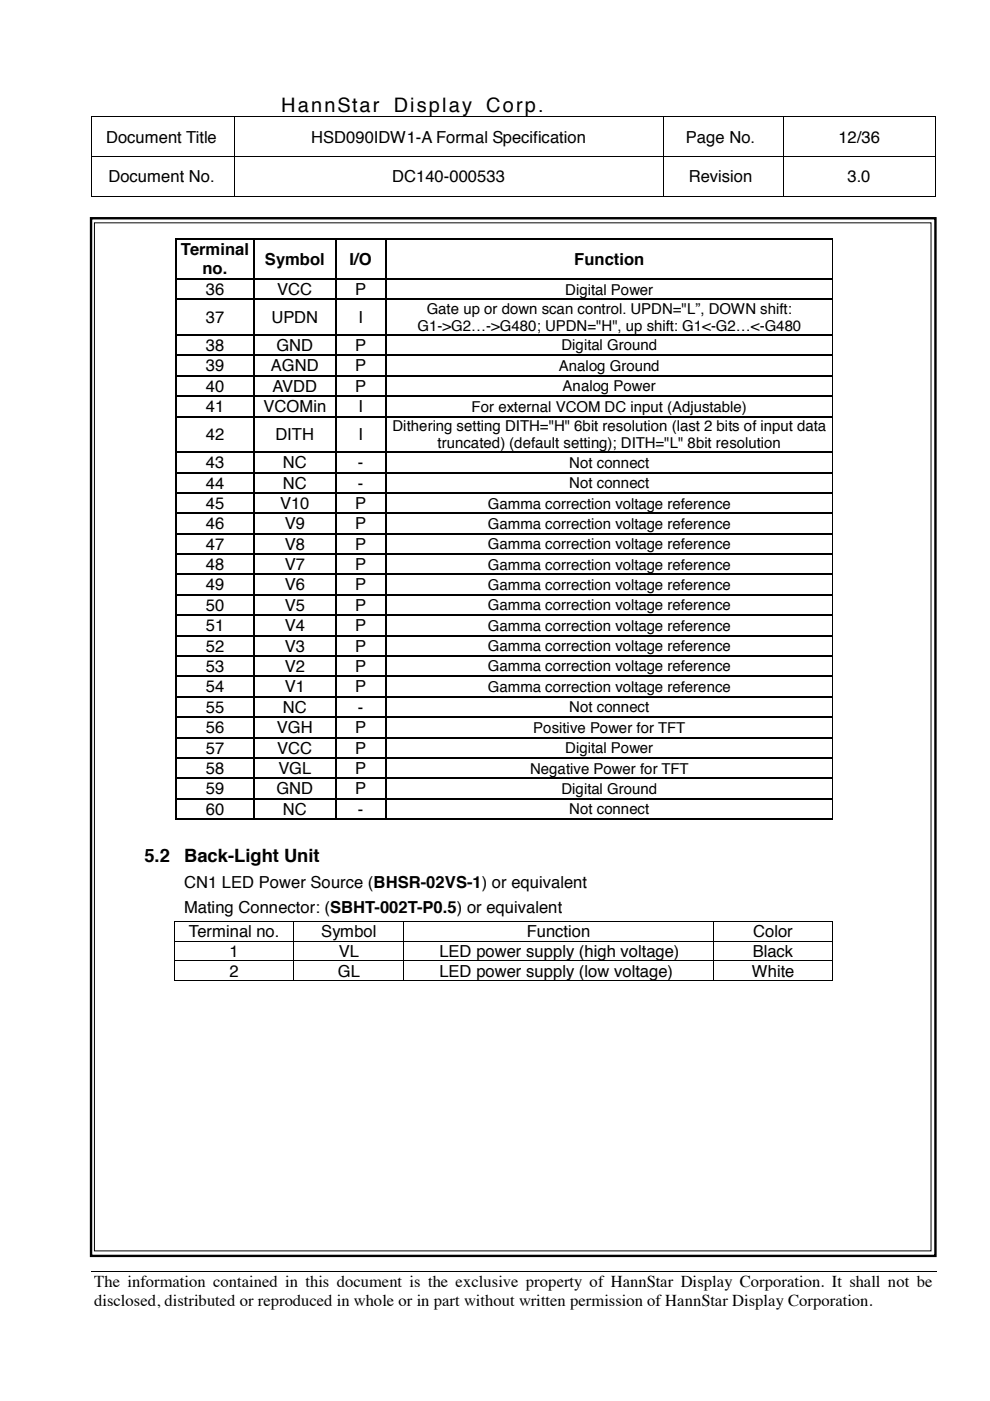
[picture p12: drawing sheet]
<svg xmlns="http://www.w3.org/2000/svg" width="210mm" height="297mm" viewBox="0 0 210 297" stroke-linecap="round" stroke-linejoin="round" font-family="sans-serif">
<defs><g id="words">
<g font-size="4.2">
<text x="59.6" y="23.8">HannStar</text>
<text x="83.5" y="23.8">Display</text>
<text x="103.1" y="23.8">Corp.</text>
</g>
<g font-size="3.9">
<text x="30.6" y="182.7">5.2</text>
<text x="39.1" y="182.7">Back-Light Unit</text>
</g>
<g font-size="3.5">
<text x="22.5" y="30.2">Document Title</text>
<text x="66" y="30.2">HSD090IDW1-A Formal Specification</text>
<text x="145.4" y="30.2">Page No.</text>
<text x="177.8" y="30.2">12/36</text>
<text x="23" y="38.7">Document No.</text>
<text x="83.2" y="38.7">DC140-000533</text>
<text x="146" y="38.7">Revision</text>
<text x="179.7" y="38.7">3.0</text>
<text x="38.4" y="54.1">Terminal</text>
<text x="42.9" y="58.2">no.</text>
<text x="56.2" y="56.1">Symbol</text>
<text x="74.1" y="56.1">I/O</text>
<text x="121.8" y="56.1">Function</text>
<text x="43.6" y="62.5">36</text>
<text x="58.8" y="62.5">VCC</text>
<text x="75.3" y="62.5">P</text>
<text x="43.6" y="68.5">37</text>
<text x="57.5" y="68.5">UPDN</text>
<text x="76" y="68.5">I</text>
<text x="43.6" y="74.4">38</text>
<text x="58.6" y="74.4">GND</text>
<text x="75.3" y="74.4">P</text>
<text x="43.6" y="78.7">39</text>
<text x="43.6" y="83.1">40</text>
<text x="57.4" y="78.7">AGND</text>
<text x="57.8" y="83.1">AVDD</text>
<text x="75.3" y="78.7">P</text>
<text x="75.3" y="83.1">P</text>
<text x="43.6" y="87.4">41</text>
<text x="55.9" y="87.4">VCOMin</text>
<text x="76" y="87.4">I</text>
<text x="43.6" y="93.3">42</text>
<text x="58.4" y="93.3">DITH</text>
<text x="76" y="93.3">I</text>
<text x="43.6" y="99.3">43</text>
<text x="60" y="99.3">NC</text>
<text x="75.9" y="99.3">-</text>
<text x="43.6" y="103.6">44</text>
<text x="43.6" y="107.9">45</text>
<text x="59.4" y="107.9">V10</text>
<text x="60" y="103.6">NC</text>
<text x="75.3" y="107.9">P</text>
<text x="75.9" y="103.6">-</text>
<text x="43.6" y="112.2">46</text>
<text x="60.4" y="112.2">V9</text>
<text x="75.3" y="112.2">P</text>
<text x="43.6" y="116.5">47</text>
<text x="60.4" y="116.5">V8</text>
<text x="75.3" y="116.5">P</text>
<text x="43.6" y="120.9">48</text>
<text x="43.6" y="125.2">49</text>
<text x="60.4" y="120.9">V7</text>
<text x="60.4" y="125.2">V6</text>
<text x="75.3" y="120.9">P</text>
<text x="75.3" y="125.2">P</text>
<text x="43.6" y="129.5">50</text>
<text x="60.4" y="129.5">V5</text>
<text x="75.3" y="129.5">P</text>
<text x="43.6" y="133.8">51</text>
<text x="60.4" y="133.8">V4</text>
<text x="75.3" y="133.8">P</text>
<text x="43.6" y="138.1">52</text>
<text x="43.6" y="142.5">53</text>
<text x="60.4" y="138.1">V3</text>
<text x="60.4" y="142.5">V2</text>
<text x="75.3" y="138.1">P</text>
<text x="75.3" y="142.5">P</text>
<text x="43.6" y="146.8">54</text>
<text x="60.4" y="146.8">V1</text>
<text x="75.3" y="146.8">P</text>
<text x="43.6" y="151.1">55</text>
<text x="43.6" y="155.4">56</text>
<text x="58.7" y="155.4">VGH</text>
<text x="60" y="151.1">NC</text>
<text x="75.3" y="155.4">P</text>
<text x="75.9" y="151.1">-</text>
<text x="43.6" y="159.8">57</text>
<text x="58.8" y="159.8">VCC</text>
<text x="75.3" y="159.8">P</text>
<text x="43.6" y="164.1">58</text>
<text x="59" y="164.1">VGL</text>
<text x="75.3" y="164.1">P</text>
<text x="43.6" y="168.4">59</text>
<text x="43.6" y="172.7">60</text>
<text x="58.6" y="168.4">GND</text>
<text x="60" y="172.7">NC</text>
<text x="75.3" y="168.4">P</text>
<text x="75.9" y="172.7">-</text>
<text x="39" y="188.2">CN1 LED Power Source (BHSR-02VS-1) or equivalent</text>
<text x="39" y="193.7">Mating Connector: (SBHT-002T-P0.5) or equivalent</text>
<text x="40" y="198.6">Terminal no.</text>
<text x="48.6" y="202.9">1</text>
<text x="68.1" y="198.6">Symbol</text>
<text x="71.8" y="202.9">VL</text>
<text x="93.2" y="202.9">LED power supply (high voltage)</text>
<text x="111.7" y="198.6">Function</text>
<text x="159.6" y="202.9">Black</text>
<text x="159.7" y="198.6">Color</text>
<text x="48.6" y="207.1">2</text>
<text x="71.6" y="207.1">GL</text>
<text x="93.2" y="207.1">LED power supply (low voltage)</text>
<text x="159.4" y="207.1">White</text>
<text x="20" y="272.9">The information contained in this document is the exclusive property of HannStar Display Corporation. It shall not be</text>
<text x="20" y="277">disclosed, distributed or reproduced in whole or in part without written permission of HannStar Display Corporation.</text>
</g>
<g font-size="3.2">
<text x="119.8" y="62.4">Digital Power</text>
<text x="88.5" y="70.2">G1-&gt;G2…-&gt;G480; UPDN=&quot;H&quot;, up shift: G1&lt;-G2…&lt;-G480</text>
<text x="90.5" y="66.5">Gate up or down scan control. UPDN=&quot;L”, DOWN shift:</text>
<text x="119" y="74.3">Digital Ground</text>
<text x="118.5" y="78.7">Analog Ground</text>
<text x="119.3" y="83">Analog Power</text>
<text x="100" y="87.3">For external VCOM DC input (Adjustable)</text>
<text x="83.2" y="91.4">Dithering setting DITH=&quot;H&quot; 6bit resolution (last 2 bits of input data</text>
<text x="92.8" y="95">truncated) (default setting); DITH=&quot;L&quot; 8bit resolution</text>
<text x="120.7" y="99.2">Not connect</text>
<text x="103.4" y="107.8">Gamma correction voltage reference</text>
<text x="120.7" y="103.5">Not connect</text>
<text x="103.4" y="112.1">Gamma correction voltage reference</text>
<text x="103.4" y="116.5">Gamma correction voltage reference</text>
<text x="103.4" y="120.8">Gamma correction voltage reference</text>
<text x="103.4" y="125.1">Gamma correction voltage reference</text>
<text x="103.4" y="129.4">Gamma correction voltage reference</text>
<text x="103.4" y="133.7">Gamma correction voltage reference</text>
<text x="103.4" y="138">Gamma correction voltage reference</text>
<text x="103.4" y="142.4">Gamma correction voltage reference</text>
<text x="103.4" y="146.7">Gamma correction voltage reference</text>
<text x="113.1" y="155.4">Positive Power for TFT</text>
<text x="120.7" y="151">Not connect</text>
<text x="119.8" y="159.7">Digital Power</text>
<text x="112.4" y="164">Negative Power for TFT</text>
<text x="119" y="168.3">Digital Ground</text>
<text x="120.7" y="172.6">Not connect</text>
</g>
</g></defs>
<g fill="#000">
<path d="M19.4 24.7h.2v.1h-.2zM19.4 33.1h.2v.2h-.2zM49.5 24.7h.2v.1h-.2zM49.5 33.1h.2v.2h-.2zM59.1 24.7h.1v.1h-.1zM140.5 24.7h.2v.1h-.2zM140.5 33.1h.2v.2h-.2zM165.9 24.7h.2v.1h-.2zM165.9 33.1h.2v.2h-.2zM198.2 24.7h.1v.1h-.1zM198.2 33.1h.1v.2h-.1zM19.4 41.6h.2v.2h-.2z"/>
<path d="M49.5 41.6h.2v.2h-.2zM140.5 41.6h.2v.2h-.2zM165.9 41.6h.2v.2h-.2zM198.2 41.6h.1v.2h-.1zM198.5 269.6v.1z"/>
</g>
<g fill="none" stroke="#000" stroke-width=".21">
<path d="M19.5 24.8v8.3M19.5 33.3v8.3M19.6 24.8h29.9M19.6 33.2h29.9M49.6 24.8v8.3M49.6 33.3v8.3M49.7 24.8h9.4M49.7 33.2h90.8M59.2 24.8h81.3M140.6 24.8v8.3M140.6 33.3v8.3M140.7 24.8h25.2"/>
<path d="M140.7 33.2h25.2M166 24.8v8.3M166 33.3v8.3M166.1 24.8h32.1M166.1 33.2h32.1M198.2 24.8v8.3M198.2 33.3v8.3M19.6 41.7h29.9M49.7 41.7h90.8M140.7 41.7h25.2M166.1 41.7h32.1M19.3 269.7h179.2"/>
</g>
<g fill="#fff">
<path d="M19.3 277.9l179.2 .1z"/>
<path d="M198.5 269.7v8.2z"/>
<path d="M198.5 277.9v.1z"/>
</g>
<path d="M19.3 46.3h179v220h-179z" fill="none" stroke="#000" stroke-width=".51"/>
<path d="M20 47.2h177.4v218h-177.4z" fill-rule="evenodd" fill="#fff"/>
<g fill="none" stroke="#000" stroke-width=".21">
<path d="M20 47.2h177.4v218h-177.4zM176.6 50.9v8.1M176.6 59.3v4M176.6 63.6v7.3M176.6 71.1v4.1M176.6 75.5v4M176.6 79.8v4.1M176.6 84.1v4.1M176.6 88.4v7.4M176.6 96v4.1M176.6 100.3v4.1M176.6 104.6v4.1"/>
<path d="M176.6 109v4M176.6 113.3v4M176.6 117.6v4.1M176.6 121.9v4.1M176.6 126.2v4.1M176.6 130.6v4M176.6 134.9v4M176.6 139.2v4.1M176.6 143.5v4.1M176.6 147.9v4M176.6 152.2v4.1M176.6 156.5v4.1"/>
<path d="M176.6 160.8v4.1M176.6 165.1v4.1M176.6 169.5v4M36.9 195.4v4M36.9 199.6v4.1M37 195.3h25.2M37 199.5h25.2M62.3 195.4v4M62.3 199.6v4.1M62.4 195.3h23.1M62.4 199.5h23.1M85.6 195.4v4"/>
<path d="M85.6 199.6v4.1M85.7 195.3h65.4M85.7 199.5h65.4M151.2 195.4v4M151.2 199.6v4.1M151.3 195.3h25.2M151.3 199.5h25.2M176.6 195.4v4M176.6 199.6v4.1M36.9 203.8v4.1M37 203.8h25.2M37 208h25.2"/>
<path d="M62.3 203.8v4.1M62.4 203.8h23.1M62.4 208h23.1M85.6 203.8v4.1M85.7 203.8h65.4M85.7 208h65.4M151.2 203.8v4.1M151.3 203.8h25.2M151.3 208h25.2M176.6 203.8v4.1"/>
</g>
<g fill="#000">
<path d="M37.2 50.6h.2v.3h-.2zM37.2 59h.2v.3h-.2zM53.7 50.6h.3v.3h-.3zM53.7 59h.3v.3h-.3zM71 50.6h.3v.3h-.3zM71 59h.3v.3h-.3zM81.6 50.6h.3v.3h-.3zM81.6 59h.3v.3h-.3zM176.5 50.6h.2v.3h-.2zM176.5 59h.2v.3h-.2zM37.2 63.3h.2v.3h-.2zM37.2 70.9h.2v.2h-.2z"/>
<path d="M37.2 75.2h.2v.3h-.2zM37.2 79.5h.2v.3h-.2zM53.7 63.3h.3v.3h-.3zM53.7 70.9h.3v.2h-.3zM53.7 75.2h.3v.3h-.3zM53.7 79.5h.3v.3h-.3zM71 63.3h.3v.3h-.3zM71 70.9h.3v.2h-.3zM71 75.2h.3v.3h-.3zM71 79.5h.3v.3h-.3zM81.6 63.3h.3v.3h-.3zM81.6 70.9h.3v.2h-.3z"/>
<path d="M81.6 75.2h.3v.3h-.3zM81.6 79.5h.3v.3h-.3zM176.5 63.3h.2v.3h-.2zM176.5 70.9h.2v.2h-.2zM176.5 75.2h.2v.3h-.2zM176.5 79.5h.2v.3h-.2zM37.2 83.9h.2v.2h-.2zM37.2 88.2h.2v.2h-.2zM37.2 95.8h.2v.2h-.2zM53.7 83.9h.3v.2h-.3zM53.7 88.2h.3v.2h-.3zM53.7 95.8h.3v.2h-.3z"/>
<path d="M71 83.9h.3v.2h-.3zM71 88.2h.3v.2h-.3zM71 95.8h.3v.2h-.3zM81.6 83.9h.3v.2h-.3zM81.6 88.2h.3v.2h-.3zM81.6 95.8h.3v.2h-.3zM176.5 83.9h.2v.2h-.2zM176.5 88.2h.2v.2h-.2zM176.5 95.8h.2v.2h-.2zM37.2 100.1h.2v.2h-.2zM37.2 104.4h.2v.2h-.2zM37.2 108.7h.2v.3h-.2z"/>
<path d="M37.2 113h.2v.3h-.2zM37.2 117.3h.2v.3h-.2zM53.7 100.1h.3v.2h-.3zM53.7 104.4h.3v.2h-.3zM53.7 108.7h.3v.3h-.3zM53.7 113h.3v.3h-.3zM53.7 117.3h.3v.3h-.3zM71 100.1h.3v.2h-.3zM71 104.4h.3v.2h-.3zM71 108.7h.3v.3h-.3zM71 113h.3v.3h-.3zM71 117.3h.3v.3h-.3z"/>
<path d="M81.6 100.1h.3v.2h-.3zM81.6 104.4h.3v.2h-.3zM81.6 108.7h.3v.3h-.3zM81.6 113h.3v.3h-.3zM81.6 117.3h.3v.3h-.3zM176.5 100.1h.2v.2h-.2zM176.5 104.4h.2v.2h-.2zM176.5 108.7h.2v.3h-.2zM176.5 113h.2v.3h-.2zM176.5 117.3h.2v.3h-.2zM37.2 121.7h.2v.2h-.2zM37.2 126h.2v.2h-.2z"/>
<path d="M37.2 130.3h.2v.3h-.2zM37.2 134.6h.2v.3h-.2zM37.2 138.9h.2v.3h-.2zM53.7 121.7h.3v.2h-.3zM53.7 126h.3v.2h-.3zM53.7 130.3h.3v.3h-.3zM53.7 134.6h.3v.3h-.3zM53.7 138.9h.3v.3h-.3zM71 121.7h.3v.2h-.3zM71 126h.3v.2h-.3zM71 130.3h.3v.3h-.3zM71 134.6h.3v.3h-.3z"/>
<path d="M71 138.9h.3v.3h-.3zM81.6 121.7h.3v.2h-.3zM81.6 126h.3v.2h-.3zM81.6 130.3h.3v.3h-.3zM81.6 134.6h.3v.3h-.3zM81.6 138.9h.3v.3h-.3zM176.5 121.7h.2v.2h-.2zM176.5 126h.2v.2h-.2zM176.5 130.3h.2v.3h-.2zM176.5 134.6h.2v.3h-.2zM176.5 138.9h.2v.3h-.2zM37.2 143.3h.2v.2h-.2z"/>
<path d="M37.2 147.6h.2v.3h-.2zM37.2 151.9h.2v.3h-.2zM37.2 156.3h.2v.2h-.2zM53.7 143.3h.3v.2h-.3zM53.7 147.6h.3v.3h-.3zM53.7 151.9h.3v.3h-.3zM53.7 156.3h.3v.2h-.3zM71 143.3h.3v.2h-.3zM71 147.6h.3v.3h-.3zM71 151.9h.3v.3h-.3zM71 156.3h.3v.2h-.3zM81.6 143.3h.3v.2h-.3z"/>
<path d="M81.6 147.6h.3v.3h-.3zM81.6 151.9h.3v.3h-.3zM81.6 156.3h.3v.2h-.3zM176.5 143.3h.2v.2h-.2zM176.5 147.6h.2v.3h-.2zM176.5 151.9h.2v.3h-.2zM176.5 156.3h.2v.2h-.2zM37.2 160.6h.2v.2h-.2zM37.2 164.9h.2v.2h-.2zM37.2 169.2h.2v.3h-.2zM37.2 173.5h.2v.3h-.2zM53.7 160.6h.3v.2h-.3z"/>
<path d="M53.7 164.9h.3v.2h-.3zM53.7 169.2h.3v.3h-.3zM53.7 173.5h.3v.3h-.3zM71 160.6h.3v.2h-.3zM71 164.9h.3v.2h-.3zM71 169.2h.3v.3h-.3zM71 173.5h.3v.3h-.3zM81.6 160.6h.3v.2h-.3zM81.6 164.9h.3v.2h-.3zM81.6 169.2h.3v.3h-.3zM81.6 173.5h.3v.3h-.3zM176.5 160.6h.2v.2h-.2z"/>
<path d="M176.5 164.9h.2v.2h-.2zM176.5 169.2h.2v.3h-.2zM176.5 173.5h.2v.3h-.2zM36.8 195.2h.2v.2h-.2zM36.8 199.4h.2v.2h-.2zM62.2 195.2h.2v.2h-.2zM62.2 199.4h.2v.2h-.2zM85.5 195.2h.2v.2h-.2zM85.5 199.4h.2v.2h-.2zM151.1 195.2h.2v.2h-.2zM151.1 199.4h.2v.2h-.2zM176.5 195.2h.2v.2h-.2z"/>
<path d="M176.5 199.4h.2v.2h-.2zM36.8 203.7h.2v.1h-.2zM36.8 207.9h.2v.2h-.2zM62.2 203.7h.2v.1h-.2zM62.2 207.9h.2v.2h-.2zM85.5 203.7h.2v.1h-.2zM85.5 207.9h.2v.2h-.2zM151.1 203.7h.2v.1h-.2zM151.1 207.9h.2v.2h-.2zM176.5 203.7h.2v.1h-.2zM176.5 207.9h.2v.2h-.2z"/>
</g>
<g fill="none" stroke="#000" stroke-width=".25">
<path d="M37.3 50.9v8.1M37.3 59.3v4M37.4 50.8h16.3M37.4 59.1h16.3M53.8 50.9v8.1M53.8 59.3v4M54 50.8h17M54 59.1h17M71.2 50.9v8.1M71.2 59.3v4M71.3 50.8h10.3M71.3 59.1h10.3"/>
<path d="M81.7 50.9v8.1M81.7 59.3v4M81.9 50.8h94.6M81.9 59.1h94.6M37.3 63.6v7.3M37.3 71.1v4.1M37.3 75.5v4M37.3 79.8v4.1M37.4 63.5h16.3M37.4 71h16.3M37.4 75.4h16.3M37.4 79.7h16.3"/>
<path d="M53.8 63.6v7.3M53.8 71.1v4.1M53.8 75.5v4M53.8 79.8v4.1M54 63.5h17M54 71h17M54 75.4h17M54 79.7h17M71.2 63.6v7.3M71.2 71.1v4.1M71.2 75.5v4M71.2 79.8v4.1"/>
<path d="M71.3 63.5h10.3M71.3 71h10.3M71.3 75.4h10.3M71.3 79.7h10.3M81.7 63.6v7.3M81.7 71.1v4.1M81.7 75.5v4M81.7 79.8v4.1M81.9 63.5h94.6M81.9 71h94.6M81.9 75.4h94.6M81.9 79.7h94.6"/>
<path d="M37.3 84.1v4.1M37.3 88.4v7.4M37.3 96v4.1M37.4 84h16.3M37.4 88.3h16.3M37.4 95.9h16.3M53.8 84.1v4.1M53.8 88.4v7.4M53.8 96v4.1M54 84h17M54 88.3h17M54 95.9h17"/>
<path d="M71.2 84.1v4.1M71.2 88.4v7.4M71.2 96v4.1M71.3 84h10.3M71.3 88.3h10.3M71.3 95.9h10.3M81.7 84.1v4.1M81.7 88.4v7.4M81.7 96v4.1M81.9 84h94.6M81.9 88.3h94.6M81.9 95.9h94.6"/>
<path d="M37.3 100.3v4.1M37.3 104.6v4.1M37.3 109v4M37.3 113.3v4M37.3 117.6v4.1M37.4 100.2h16.3M37.4 104.5h16.3M37.4 108.8h16.3M37.4 113.2h16.3M37.4 117.5h16.3M53.8 100.3v4.1M53.8 104.6v4.1"/>
<path d="M53.8 109v4M53.8 113.3v4M53.8 117.6v4.1M54 100.2h17M54 104.5h17M54 108.8h17M54 113.2h17M54 117.5h17M71.2 100.3v4.1M71.2 104.6v4.1M71.2 109v4M71.2 113.3v4"/>
<path d="M71.2 117.6v4.1M71.3 100.2h10.3M71.3 104.5h10.3M71.3 108.8h10.3M71.3 113.2h10.3M71.3 117.5h10.3M81.7 100.3v4.1M81.7 104.6v4.1M81.7 109v4M81.7 113.3v4M81.7 117.6v4.1M81.9 100.2h94.6"/>
<path d="M81.9 104.5h94.6M81.9 108.8h94.6M81.9 113.2h94.6M81.9 117.5h94.6M37.3 121.9v4.1M37.3 126.2v4.1M37.3 130.6v4M37.3 134.9v4M37.3 139.2v4.1M37.4 121.8h16.3M37.4 126.1h16.3M37.4 130.4h16.3"/>
<path d="M37.4 134.7h16.3M37.4 139.1h16.3M53.8 121.9v4.1M53.8 126.2v4.1M53.8 130.6v4M53.8 134.9v4M53.8 139.2v4.1M54 121.8h17M54 126.1h17M54 130.4h17M54 134.7h17M54 139.1h17"/>
<path d="M71.2 121.9v4.1M71.2 126.2v4.1M71.2 130.6v4M71.2 134.9v4M71.2 139.2v4.1M71.3 121.8h10.3M71.3 126.1h10.3M71.3 130.4h10.3M71.3 134.7h10.3M71.3 139.1h10.3M81.7 121.9v4.1M81.7 126.2v4.1"/>
<path d="M81.7 130.6v4M81.7 134.9v4M81.7 139.2v4.1M81.9 121.8h94.6M81.9 126.1h94.6M81.9 130.4h94.6M81.9 134.7h94.6M81.9 139.1h94.6M37.3 143.5v4.1M37.3 147.9v4M37.3 152.2v4.1M37.3 156.5v4.1"/>
<path d="M37.4 143.4h16.3M37.4 147.7h16.3M37.4 152.1h16.3M37.4 156.4h16.3M53.8 143.5v4.1M53.8 147.9v4M53.8 152.2v4.1M53.8 156.5v4.1M54 143.4h17M54 147.7h17M54 152.1h17M54 156.4h17"/>
<path d="M71.2 143.5v4.1M71.2 147.9v4M71.2 152.2v4.1M71.2 156.5v4.1M71.3 143.4h10.3M71.3 147.7h10.3M71.3 152.1h10.3M71.3 156.4h10.3M81.7 143.5v4.1M81.7 147.9v4M81.7 152.2v4.1M81.7 156.5v4.1"/>
<path d="M81.9 143.4h94.6M81.9 147.7h94.6M81.9 152.1h94.6M81.9 156.4h94.6M37.3 160.8v4.1M37.3 165.1v4.1M37.3 169.5v4M37.4 160.7h16.3M37.4 165h16.3M37.4 169.3h16.3M37.4 173.7h16.3M53.8 160.8v4.1"/>
<path d="M53.8 165.1v4.1M53.8 169.5v4M54 160.7h17M54 165h17M54 169.3h17M54 173.7h17M71.2 160.8v4.1M71.2 165.1v4.1M71.2 169.5v4M71.3 160.7h10.3M71.3 165h10.3M71.3 169.3h10.3"/>
<path d="M71.3 173.7h10.3M81.7 160.8v4.1M81.7 165.1v4.1M81.7 169.5v4M81.9 160.7h94.6M81.9 165h94.6M81.9 169.3h94.6M81.9 173.7h94.6"/>
</g>
<use href="#words"/>
</svg>
